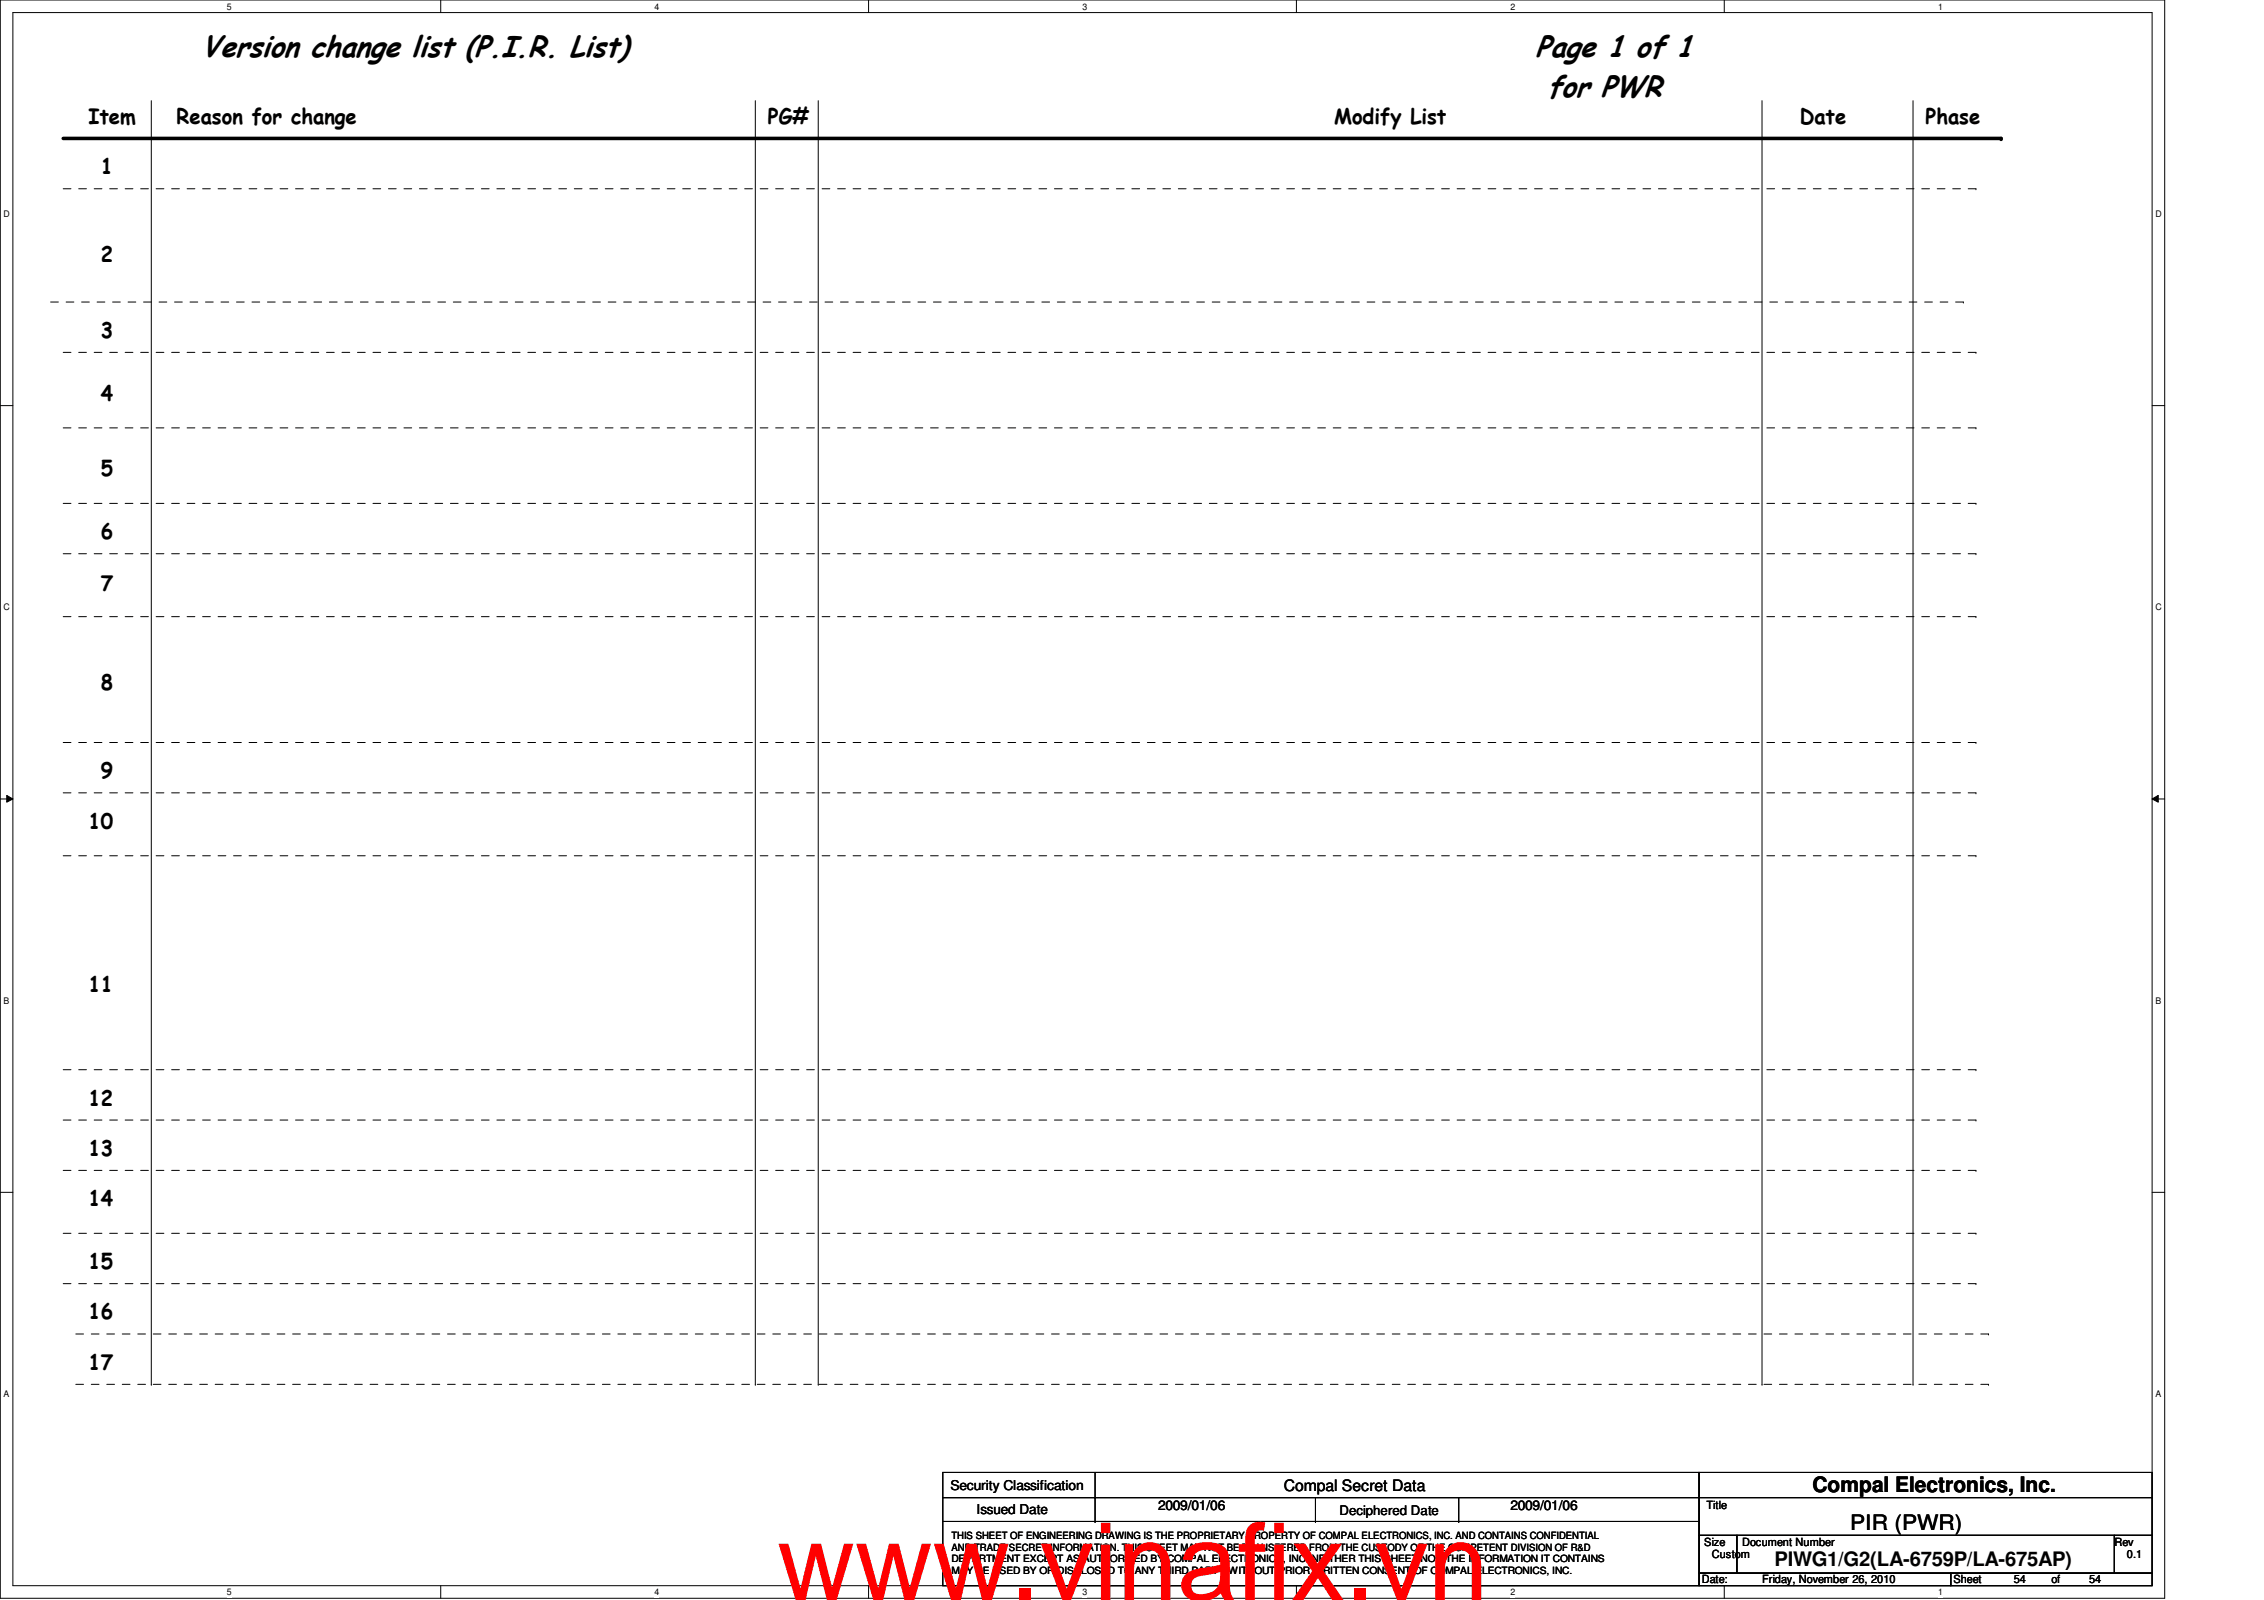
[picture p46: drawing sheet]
<svg xmlns="http://www.w3.org/2000/svg" width="297mm" height="210mm" viewBox="0 0 297 210" stroke-linecap="round" stroke-linejoin="round" font-family="sans-serif">
<defs><g id="words">
<text font-size="14.1" fill="#f00" x="102" y="209.9">www.vinafix.vn</text>
<g font-size="4">
<text x="26.5" y="7.5">Version change list (P.I.R. List)</text>
<text x="201.5" y="7.5">Page 1 of 1</text>
<text x="203" y="12.8">for PWR</text>
</g>
<g font-size="2.8">
<text x="11.6" y="16.3">Item</text>
<text x="23.2" y="16.3">Reason for change</text>
<text x="100.7" y="16.3">PG#</text>
<text x="175" y="16.3">Modify List</text>
<text x="236.1" y="16.3">Date</text>
<text x="252.6" y="16.3">Phase</text>
<text x="13.2" y="22.9">1</text>
<text x="13.2" y="34.4">2</text>
<text x="13.2" y="44.3">3</text>
<text x="13.2" y="52.6">4</text>
<text x="13.2" y="62.5">5</text>
<text x="13.2" y="70.7">6</text>
<text x="13.2" y="77.5">7</text>
<text x="13.2" y="90.6">8</text>
<text x="13.2" y="102.1">9</text>
<text x="11.6" y="108.7">10</text>
<text x="11.6" y="130.2">11</text>
<text x="11.6" y="145">12</text>
<text x="11.6" y="151.6">13</text>
<text x="11.6" y="158.2">14</text>
<text x="11.6" y="166.5">15</text>
<text x="11.6" y="173.1">16</text>
<text x="11.6" y="179.7">17</text>
<text x="237.8" y="195.8">Compal Electronics, Inc.</text>
<text x="242.7" y="200.7">PIR (PWR)</text>
</g>
<text font-size="2.6" x="232.8" y="205.5">PIWG1/G2(LA-6759P/LA-675AP)</text>
<text font-size="2.1" x="168.4" y="195.6">Compal Secret Data</text>
<g font-size="1.8">
<text x="124.7" y="195.5">Security Classification</text>
<text x="128.1" y="198.6">Issued Date</text>
<text x="151.9" y="198.1">2009/01/06</text>
<text x="198.2" y="198.1">2009/01/06</text>
</g>
<text font-size="1.7" x="175.7" y="198.8">Deciphered Date</text>
<g font-size="1.5">
<text x="223.9" y="198">Title</text>
<text x="223.6" y="202.8">Size</text>
<text x="228.6" y="202.8">Document Number</text>
<text x="277.4" y="202.8">Rev</text>
<text x="223.3" y="207.7">Date:</text>
<text x="224.6" y="204.4">Custom</text>
<text x="231.2" y="207.7">Friday, November 26, 2010</text>
<text x="256.3" y="207.7">Sheet</text>
<text x="264.2" y="207.7">54</text>
<text x="269.2" y="207.7">of</text>
<text x="274.1" y="207.7">54</text>
<text x="279.1" y="204.4">0.1</text>
</g>
<g font-size="1.3">
<text x="124.8" y="201.9">THIS SHEET OF ENGINEERING DRAWING IS THE PROPRIETARY PROPERTY OF COMPAL ELECTRONICS, INC. AND CONTAINS CONFIDENTIAL</text>
<text x="124.8" y="203.5">AND TRADE SECRET INFORMATION. THIS SHEET MAY NOT BE TRANSFERED FROM THE CUSTODY OF THE COMPETENT DIVISION OF R&amp;D</text>
<text x="124.8" y="205">DEPARTMENT EXCEPT AS AUTHORIZED BY COMPAL ELECTRONICS, INC. NEITHER THIS SHEET NOR THE INFORMATION IT CONTAINS</text>
<text x="124.8" y="206.5">MAY BE USED BY OR DISCLOSED TO ANY THIRD PARTY WITHOUT PRIOR WRITTEN CONSENT OF COMPAL ELECTRONICS, INC.</text>
</g>
<g font-size="1.2">
<text x="29.8" y="1.3">5</text>
<text x="85.9" y="1.3">4</text>
<text x="142" y="1.3">3</text>
<text x="198.2" y="1.3">2</text>
<text x="254.3" y="1.3">1</text>
<text x=".5" y="28.5">D</text>
<text x="282.8" y="28.5">D</text>
<text x=".5" y="80.1">C</text>
<text x="282.8" y="80.1">C</text>
<text x=".5" y="131.7">B</text>
<text x="282.8" y="131.7">B</text>
<text x=".5" y="183.3">A</text>
<text x="282.8" y="183.3">A</text>
<text x="29.8" y="209.3">5</text>
<text x="85.9" y="209.3">4</text>
<text x="142" y="209.3">3</text>
<text x="198.2" y="209.3">2</text>
<text x="254.3" y="209.3">1</text>
</g>
</g></defs>
<path d="M0 0h284v209.7h-284zM1.7 1.7h280.7v206.3h-280.7z" fill="none" stroke="#000" stroke-width=".13"/>
<g fill="#fff">
<path d="M29.8 .2h.5v1.3h-.5z"/>
<path d="M29.8 208.2h.5v1.3h-.5z"/>
</g>
<path d="M57.8 0v1.7M57.8 208v1.7" fill="none" stroke="#000" stroke-width=".13"/>
<g fill="#fff">
<path d="M85.9 .2h.6v1.3h-.6z"/>
<path d="M85.9 208.2h.6v1.3h-.6z"/>
</g>
<path d="M114 0v1.7M114 208v1.7" fill="none" stroke="#000" stroke-width=".13"/>
<g fill="#fff">
<path d="M142 .2h.6v1.3h-.6z"/>
<path d="M142 208.2h.6v1.3h-.6z"/>
</g>
<path d="M170.1 0v1.7M170.1 208v1.7" fill="none" stroke="#000" stroke-width=".13"/>
<g fill="#fff">
<path d="M198.2 .2h.6v1.3h-.6z"/>
<path d="M198.2 208.2h.6v1.3h-.6z"/>
</g>
<path d="M226.2 0v1.7M226.2 208v1.7" fill="none" stroke="#000" stroke-width=".13"/>
<g fill="#fff">
<path d="M254.3 .2h.6v1.3h-.6z"/>
<path d="M254.3 208.2h.6v1.3h-.6z"/>
<path d="M.5 27.4h.8v1.3h-.8z"/>
<path d="M282.8 27.4h.8v1.3h-.8z"/>
<path d="M.5 79h.8v1.3h-.8z"/>
<path d="M282.8 79h.8v1.3h-.8z"/>
</g>
<path d="M0 53.2h1.7M282.4 53.2h1.6" fill="none" stroke="#000" stroke-width=".13"/>
<g fill="#fff">
<path d="M.5 130.6h.7v1.3h-.7z"/>
<path d="M282.8 130.6h.7v1.3h-.7z"/>
</g>
<path d="M0 104.8h1.7M.9 104.4l.8 .4-.8 .4zM282.4 104.8l.8-.4v.8zM282.4 104.8h1.6" fill="none" stroke="#000" stroke-width=".13"/>
<path d="M.9 104.4l.8 .4-.8 .4zM282.4 104.8l.8-.4v.8z" fill="#000"/>
<g fill="#fff">
<path d="M.5 182.2h.7v1.3h-.7z"/>
<path d="M282.8 182.2h.7v1.3h-.7z"/>
</g>
<g fill="none" stroke="#000" stroke-width=".13">
<path d="M19.9 13.2v168.4M99.1 13.2v168.4M107.4 13.2v168.4M231.2 13.2v168.4M251 13.2v168.4M0 156.4h1.7M282.4 156.4h1.6M19.9 181.6h.1M99.1 181.6h.1M107.4 181.6h.1M123.7 193.2h99.2v3.3h-99.2zM123.7 196.5h99.2v3.1h-99.2z"/>
<path d="M123.7 199.6h99.2v8.4h-99.2zM143.7 196.5h.1M143.7 199.6h.1M143.7 193.2v6.4M172.6 199.6h.1M172.6 196.5v3.1M191.4 199.6h.1M191.4 196.5v3.1M222.9 193.2h59.5v3.3h-59.5zM222.9 196.5h59.5v4.9h-59.5zM231.2 181.6h.1M251 181.6h.1"/>
<path d="M222.9 201.4h5v5h-5zM222.9 206.4h33v1.6h-33zM227.9 201.4h49.5v5h-49.5zM255.9 206.4h26.5v1.6h-26.5zM277.4 201.4h5v5h-5z"/>
</g>
<g fill="none" stroke="#000" stroke-width=".13" stroke-dasharray="1 1 1 1 1 1 1 1">
<path d="M6.6 39.6h251M8.3 24.8h250.9M257.6 39.6h.1M259.2 24.8h.1M8.3 46.2h250.9M8.3 56.1h250.9M259.2 46.2h.1M259.2 56.1h.1M8.3 66h250.9M8.3 72.6h250.9M259.2 66h.1M259.2 72.6h.1"/>
<path d="M8.3 80.9h250.9M8.3 97.4h250.9M259.2 80.9h.1M259.2 97.4h.1M8.3 112.3h250.9M8.3 104h250.9M259.2 112.3h.1M259.2 104h.1M8.3 146.9h250.9M8.3 153.5h250.9M8.3 140.3h250.9M259.2 146.9h.1"/>
<path d="M259.2 153.5h.1M259.2 140.3h.1M8.3 161.8h250.9M8.3 168.4h250.9M9.9 175h251M259.2 161.8h.1M259.2 168.4h.1M260.9 175h.1M9.9 181.6h251M260.9 181.6h.1"/>
</g>
<path d="M8.3 18.2h254.2" fill="none" stroke="#000" stroke-width=".47"/>
<circle cx="262.5" cy="18.2" r=".23" fill="#000"/>
<use href="#words"/>
</svg>
